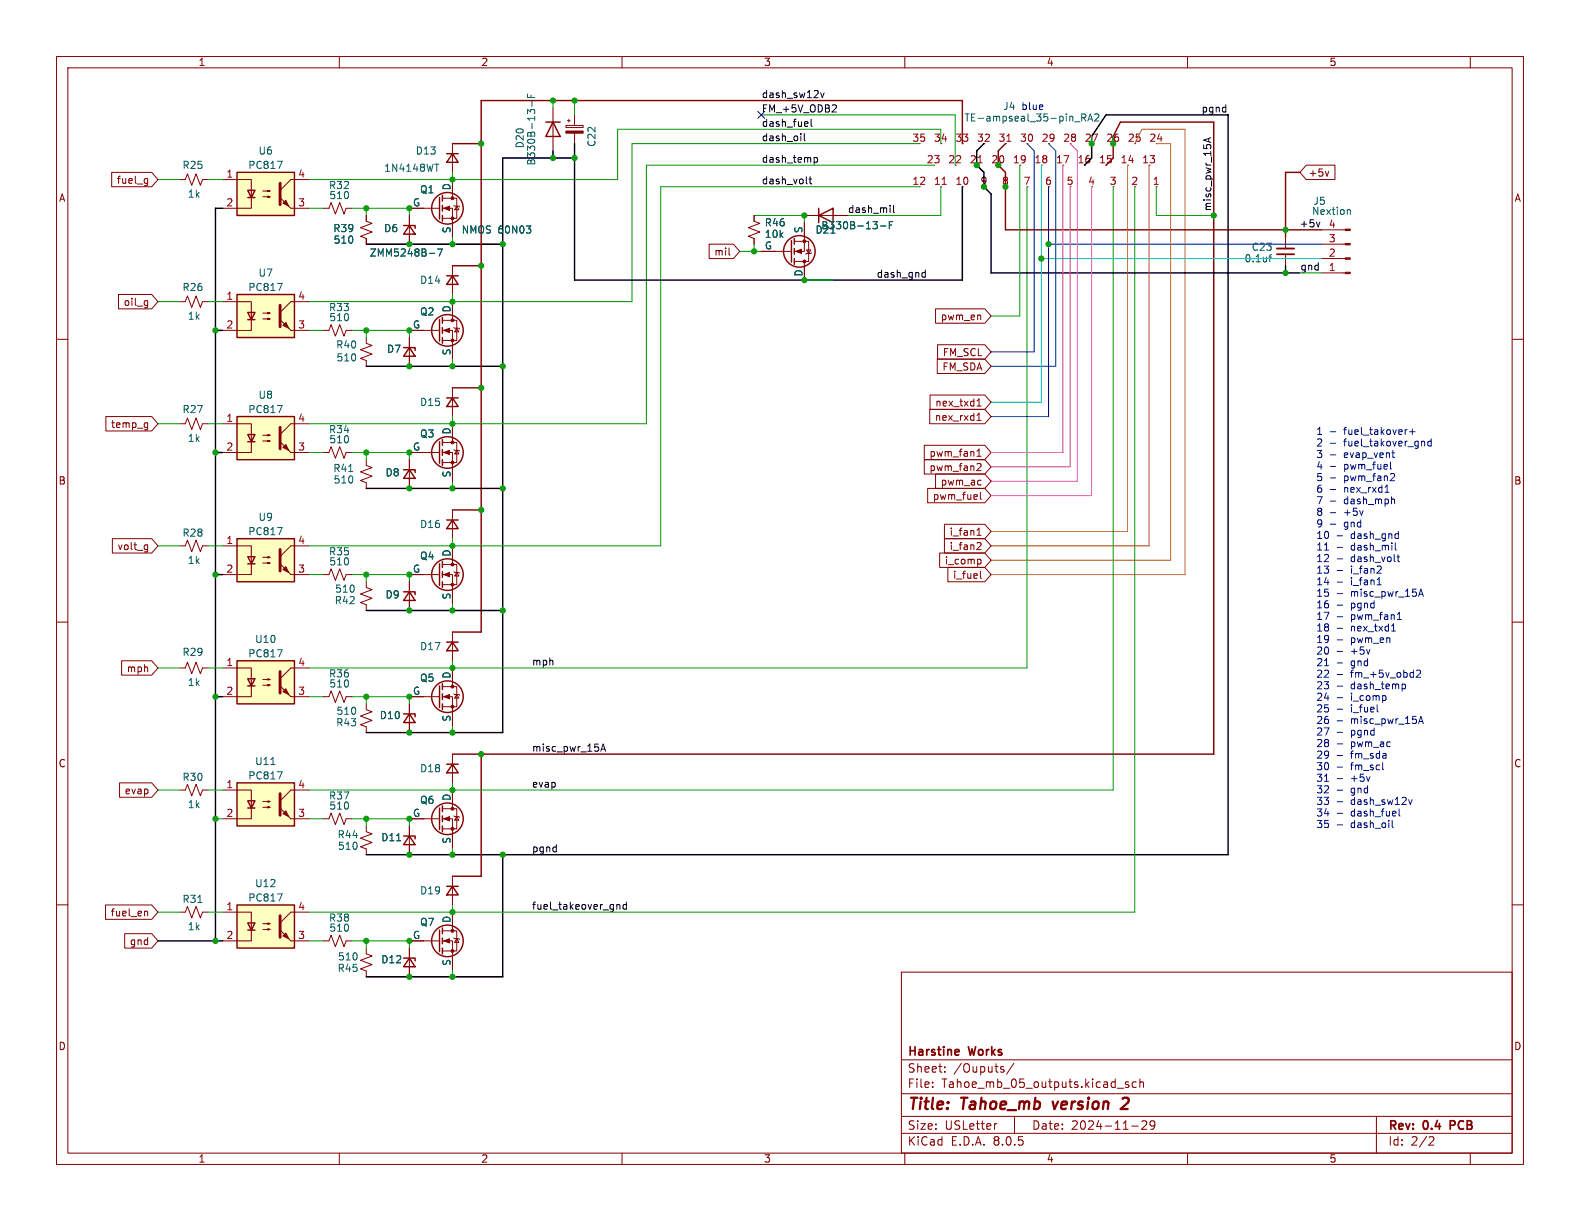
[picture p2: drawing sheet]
<svg xmlns="http://www.w3.org/2000/svg" width="279mm" height="216mm" viewBox="0 0 279 216" stroke-linecap="round" stroke-linejoin="round" font-family="sans-serif">
<defs><g id="words">
<g font-size="2.8" fill="#840000">
<text x="160.4" y="196.8">Title:</text>
<text x="170.1" y="196.8">Tahoe_mb</text>
<text x="187" y="196.8">version</text>
</g>
<g font-size="2.1" fill="#840000">
<text x="160.4" y="189.9">Sheet:</text>
<text x="160.4" y="187.1">Harstine</text>
<text x="168.6" y="189.9">/Ouputs/</text>
<text x="171.4" y="187.1">Works</text>
<text x="160.4" y="192.6">File:</text>
<text x="166.5" y="192.6">Tahoe_mb_05_outputs.kicad_sch</text>
<text x="160.4" y="202.8">KiCad</text>
<text x="160.4" y="200">Size:</text>
<text x="167.1" y="200">USLetter</text>
<text x="168.1" y="202.8">E.D.A.</text>
<text x="175.7" y="202.8">8.0.5</text>
<text x="182.4" y="200">Date:</text>
<text x="189.4" y="200">2024-11-29</text>
<text x="245.4" y="200.2">Rev:</text>
<text x="245.4" y="202.8">Id:</text>
<text x="249.5" y="202.8">2/2</text>
<text x="251.8" y="200.2">0.4</text>
<text x="257.1" y="200.2">PCB</text>
</g>
<g font-size="1.8" fill="#840000">
<text x="35" y="11.9">1</text>
<text x="85" y="11.9">2</text>
<text x="135" y="11.9">3</text>
<text x="185" y="11.9">4</text>
<text x="235" y="11.9">5</text>
<text x="10.3" y="35.9">A</text>
<text x="20.6" y="32.7">fuel_g</text>
<text x="231.3" y="31.4">+5v</text>
<text x="267.7" y="35.9">A</text>
<text x="126.2" y="45.4">mil</text>
<text x="21.8" y="54.3">oil_g</text>
<text x="166.3" y="56.8">pwm_en</text>
<text x="166.6" y="65.7">FM_SDA</text>
<text x="166.6" y="63.2">FM_SCL</text>
<text x="19.5" y="75.9">temp_g</text>
<text x="165.2" y="74.6">nex_rxd1</text>
<text x="165.3" y="72.1">nex_txd1</text>
<text x="164.3" y="81">pwm_fan1</text>
<text x="164.3" y="83.5">pwm_fan2</text>
<text x="10.3" y="85.9">B</text>
<text x="164.9" y="88.6">pwm_fuel</text>
<text x="166.3" y="86">pwm_ac</text>
<text x="267.7" y="85.9">B</text>
<text x="167.8" y="94.9">i_fan1</text>
<text x="20.7" y="97.5">volt_g</text>
<text x="167" y="100">i_comp</text>
<text x="167.8" y="97.5">i_fan2</text>
<text x="168.4" y="102.6">i_fuel</text>
<text x="22.3" y="119.1">mph</text>
<text x="10.3" y="135.9">C</text>
<text x="267.7" y="135.9">C</text>
<text x="22" y="140.7">evap</text>
<text x="19.5" y="162.2">fuel_en</text>
<text x="22.9" y="167.3">gnd</text>
<text x="10.3" y="185.9">D</text>
<text x="267.7" y="185.9">D</text>
<text x="35" y="205.8">1</text>
<text x="85" y="205.8">2</text>
<text x="135" y="205.8">3</text>
<text x="185" y="205.8">4</text>
<text x="235" y="205.8">5</text>
</g>
<g font-size="1.8" fill="#0f0f0f">
<text x="134.6" y="17.4">dash_sw12v</text>
<text x="134.6" y="22.5">dash_fuel</text>
<text x="134.6" y="20">FM_+5V_ODB2</text>
<text x="212.4" y="20">pgnd</text>
<text x="134.6" y="28.9">dash_temp</text>
<text x="134.6" y="25.1">dash_oil</text>
<text x="134.6" y="32.7">dash_volt</text>
<text x="149.9" y="37.8">dash_mil</text>
<text x="214.3" y="37.5" transform="rotate(-90 214.3 37.5)">misc_pwr_15A</text>
<text x="229.7" y="40.3">+5v</text>
<text x="229.9" y="47.9">gnd</text>
<text x="154.9" y="49.2">dash_gnd</text>
<text x="94" y="117.8">mph</text>
<text x="94" y="133">misc_pwr_15A</text>
<text x="94" y="139.4">evap</text>
<text x="94" y="150.8">pgnd</text>
<text x="94" y="160.9">fuel_takeover_gnd</text>
</g>
<g font-size="1.8" fill="#006464">
<text x="170.4" y="21.7">TE-ampseal_35-pin_RA2</text>
<text x="177.3" y="19.7">J4</text>
<text x="45.6" y="27.5">U6</text>
<text x="73.4" y="27.5">D13</text>
<text x="92.8" y="26.3" transform="rotate(-90 92.8 26.3)">D20</text>
<text x="94.8" y="29.4" transform="rotate(-90 94.8 29.4)">B330B-13-F</text>
<text x="105.5" y="26.1" transform="rotate(-90 105.5 26.1)">C22</text>
<text x="32.2" y="30.1">R25</text>
<text x="33.1" y="35.2">1k</text>
<text x="43.8" y="30.1">PC817</text>
<text x="58.1" y="33.6">R32</text>
<text x="58.1" y="35.4">510</text>
<text x="67.8" y="30.6">1N4148WT</text>
<text x="74.2" y="34.4">Q1</text>
<text x="79.8" y="33.8" transform="rotate(-90 79.8 33.8)">D</text>
<text x="58.8" y="41.2">R39</text>
<text x="67.8" y="41.2">D6</text>
<text x="72.9" y="36.6">G</text>
<text x="79.8" y="41.3" transform="rotate(-90 79.8 41.3)">S</text>
<text x="81.5" y="41.5">NMOS 60N03</text>
<text x="135.1" y="40.2">R46</text>
<text x="142" y="41.3" transform="rotate(-90 142 41.3)">S</text>
<text x="144.1" y="41.5">D21</text>
<text x="145.1" y="40.7">B330B-13-F</text>
<text x="231.9" y="38.2">Nextion</text>
<text x="232.2" y="36.4">J5</text>
<text x="58.9" y="43.3">510</text>
<text x="65.3" y="45.6">ZMM5248B-7</text>
<text x="135.1" y="42.3">10k</text>
<text x="135.2" y="44.2">G</text>
<text x="220" y="46.6">0.1uf</text>
<text x="221.2" y="44.6">C23</text>
<text x="32.2" y="51.7">R26</text>
<text x="43.8" y="51.7">PC817</text>
<text x="45.6" y="49.1">U7</text>
<text x="74.2" y="50.4">D14</text>
<text x="142" y="49" transform="rotate(-90 142 49)">D</text>
<text x="33.1" y="56.7">1k</text>
<text x="58.1" y="55.2">R33</text>
<text x="58.1" y="57">510</text>
<text x="72.9" y="58.2">G</text>
<text x="74.2" y="56">Q2</text>
<text x="79.8" y="55.3" transform="rotate(-90 79.8 55.3)">D</text>
<text x="59.3" y="61.8">R40</text>
<text x="59.4" y="64.1">510</text>
<text x="68.3" y="62.6">D7</text>
<text x="79.8" y="62.9" transform="rotate(-90 79.8 62.9)">S</text>
<text x="45.6" y="70.7">U8</text>
<text x="74.2" y="72">D15</text>
<text x="32.2" y="73.3">R27</text>
<text x="43.8" y="73.3">PC817</text>
<text x="58.1" y="76.8">R34</text>
<text x="74.2" y="77.6">Q3</text>
<text x="79.8" y="76.9" transform="rotate(-90 79.8 76.9)">D</text>
<text x="33.1" y="78.3">1k</text>
<text x="58.1" y="78.6">510</text>
<text x="58.8" y="83.7">R41</text>
<text x="72.9" y="79.8">G</text>
<text x="58.9" y="85.7">510</text>
<text x="68.1" y="84.4">D8</text>
<text x="79.8" y="84.5" transform="rotate(-90 79.8 84.5)">S</text>
<text x="32.2" y="95.1">R28</text>
<text x="43.8" y="94.8">PC817</text>
<text x="45.6" y="92.3">U9</text>
<text x="74.2" y="93.6">D16</text>
<text x="33.1" y="99.9">1k</text>
<text x="58.1" y="98.4">R35</text>
<text x="58.1" y="100.2">510</text>
<text x="72.9" y="101.3">G</text>
<text x="74.2" y="99.2">Q4</text>
<text x="79.8" y="98.5" transform="rotate(-90 79.8 98.5)">D</text>
<text x="59.1" y="107">R42</text>
<text x="59.2" y="105">510</text>
<text x="68.1" y="106">D9</text>
<text x="79.8" y="106.1" transform="rotate(-90 79.8 106.1)">S</text>
<text x="45" y="113.9">U10</text>
<text x="32.2" y="116.2">R29</text>
<text x="43.8" y="116.4">PC817</text>
<text x="58.1" y="120">R36</text>
<text x="74.2" y="115.2">D17</text>
<text x="33.1" y="121.5">1k</text>
<text x="58.1" y="121.8">510</text>
<text x="72.9" y="122.9">G</text>
<text x="74.2" y="120.8">Q5</text>
<text x="79.8" y="120.1" transform="rotate(-90 79.8 120.1)">D</text>
<text x="59.3" y="128.6">R43</text>
<text x="59.4" y="126.6">510</text>
<text x="67.1" y="127.4">D10</text>
<text x="79.8" y="127.7" transform="rotate(-90 79.8 127.7)">S</text>
<text x="45" y="135.5">U11</text>
<text x="74.2" y="136.8">D18</text>
<text x="32.2" y="138.3">R30</text>
<text x="33.1" y="143.1">1k</text>
<text x="43.8" y="138">PC817</text>
<text x="58.1" y="141.6">R37</text>
<text x="58.1" y="143.4">510</text>
<text x="74.2" y="142.3">Q6</text>
<text x="79.8" y="141.7" transform="rotate(-90 79.8 141.7)">D</text>
<text x="59.6" y="148.4">R44</text>
<text x="67.3" y="148.9">D11</text>
<text x="72.9" y="144.5">G</text>
<text x="79.8" y="149.3" transform="rotate(-90 79.8 149.3)">S</text>
<text x="59.7" y="150.5">510</text>
<text x="32.2" y="159.9">R31</text>
<text x="43.8" y="159.6">PC817</text>
<text x="45" y="157.1">U12</text>
<text x="74.2" y="158.3">D19</text>
<text x="33.1" y="164.7">1k</text>
<text x="58.1" y="163.2">R38</text>
<text x="58.1" y="164.9">510</text>
<text x="72.9" y="166.1">G</text>
<text x="74.2" y="163.9">Q7</text>
<text x="79.8" y="163.3" transform="rotate(-90 79.8 163.3)">D</text>
<text x="59.6" y="172.1">R45</text>
<text x="59.7" y="170">510</text>
<text x="67.3" y="170.5">D12</text>
<text x="79.8" y="170.9" transform="rotate(-90 79.8 170.9)">S</text>
</g>
<g font-size="1.8" fill="#0000c2">
<text x="180.5" y="19.7">blue</text>
<text x="232.7" y="77.1">1</text>
<text x="237.8" y="77.1">fuel_takover+</text>
<text x="232.7" y="79.2">2</text>
<text x="232.7" y="81.2">3</text>
<text x="232.7" y="83.2">4</text>
<text x="237.8" y="79.2">fuel_takover_gnd</text>
<text x="237.8" y="81.2">evap_vent</text>
<text x="237.8" y="83.2">pwm_fuel</text>
<text x="232.7" y="85.3">5</text>
<text x="232.7" y="87.3">6</text>
<text x="232.7" y="89.4">7</text>
<text x="237.8" y="85.3">pwm_fan2</text>
<text x="237.8" y="87.3">nex_rxd1</text>
<text x="237.8" y="89.4">dash_mph</text>
<text x="232.7" y="91.4">8</text>
<text x="232.7" y="93.5">9</text>
<text x="232.7" y="95.5">10</text>
<text x="237.8" y="91.4">+5v</text>
<text x="237.8" y="93.5">gnd</text>
<text x="239" y="95.5">dash_gnd</text>
<text x="232.7" y="97.6">11</text>
<text x="232.7" y="99.6">12</text>
<text x="232.7" y="101.6">13</text>
<text x="239" y="97.6">dash_mil</text>
<text x="239" y="99.6">dash_volt</text>
<text x="239" y="101.6">i_fan2</text>
<text x="232.7" y="103.7">14</text>
<text x="232.7" y="105.7">15</text>
<text x="232.7" y="107.8">16</text>
<text x="239" y="103.7">i_fan1</text>
<text x="239" y="105.7">misc_pwr_15A</text>
<text x="239" y="107.8">pgnd</text>
<text x="232.7" y="109.8">17</text>
<text x="232.7" y="111.9">18</text>
<text x="232.7" y="113.9">19</text>
<text x="239" y="109.8">pwm_fan1</text>
<text x="239" y="111.9">nex_txd1</text>
<text x="239" y="113.9">pwm_en</text>
<text x="232.7" y="116">20</text>
<text x="232.7" y="118">21</text>
<text x="239" y="116">+5v</text>
<text x="239" y="118">gnd</text>
<text x="232.7" y="120">22</text>
<text x="232.7" y="122.1">23</text>
<text x="232.7" y="124.1">24</text>
<text x="239" y="120">fm_+5v_obd2</text>
<text x="239" y="122.1">dash_temp</text>
<text x="239" y="124.1">i_comp</text>
<text x="232.7" y="126.2">25</text>
<text x="232.7" y="128.2">26</text>
<text x="232.7" y="130.3">27</text>
<text x="239" y="126.2">i_fuel</text>
<text x="239" y="128.2">misc_pwr_15A</text>
<text x="239" y="130.3">pgnd</text>
<text x="232.7" y="132.3">28</text>
<text x="232.7" y="134.4">29</text>
<text x="232.7" y="136.4">30</text>
<text x="239" y="132.3">pwm_ac</text>
<text x="239" y="134.4">fm_sda</text>
<text x="239" y="136.4">fm_scl</text>
<text x="232.7" y="138.4">31</text>
<text x="232.7" y="140.5">32</text>
<text x="232.7" y="142.5">33</text>
<text x="239" y="138.4">+5v</text>
<text x="239" y="140.5">gnd</text>
<text x="239" y="142.5">dash_sw12v</text>
<text x="232.7" y="144.6">34</text>
<text x="232.7" y="146.6">35</text>
<text x="239" y="144.6">dash_fuel</text>
<text x="239" y="146.6">dash_oil</text>
</g>
<g font-size="1.8" fill="#a90000">
<text x="161.2" y="25.1">35</text>
<text x="163.8" y="29">23</text>
<text x="165.1" y="25.1">34</text>
<text x="167.6" y="29">22</text>
<text x="168.9" y="25.1">33</text>
<text x="171.4" y="29">21</text>
<text x="172.7" y="25.1">32</text>
<text x="175.2" y="29">20</text>
<text x="176.5" y="25.1">31</text>
<text x="179" y="29">19</text>
<text x="180.3" y="25.1">30</text>
<text x="182.8" y="29">18</text>
<text x="184.1" y="25.1">29</text>
<text x="186.6" y="29">17</text>
<text x="187.9" y="25.1">28</text>
<text x="190.5" y="29">16</text>
<text x="194.3" y="29">15</text>
<text x="198.1" y="29">14</text>
<text x="199.3" y="25.1">25</text>
<text x="201.9" y="29">13</text>
<text x="203.2" y="25.1">24</text>
<text x="39.9" y="31.5">1</text>
<text x="52.6" y="31.5">4</text>
<text x="161.2" y="32.8">12</text>
<text x="165.1" y="32.8">11</text>
<text x="168.9" y="32.8">10</text>
<text x="173.3" y="32.8">9</text>
<text x="177.1" y="32.8">8</text>
<text x="180.9" y="32.8">7</text>
<text x="184.7" y="32.8">6</text>
<text x="188.5" y="32.8">5</text>
<text x="192.3" y="32.8">4</text>
<text x="196.1" y="32.8">3</text>
<text x="200" y="32.8">2</text>
<text x="203.8" y="32.8">1</text>
<text x="39.9" y="36.6">2</text>
<text x="52.6" y="36.6">3</text>
<text x="234.9" y="40.4">4</text>
<text x="234.9" y="45.5">2</text>
<text x="234.9" y="42.9">3</text>
<text x="39.9" y="53.1">1</text>
<text x="52.6" y="53.1">4</text>
<text x="234.9" y="48">1</text>
<text x="39.9" y="58.2">2</text>
<text x="52.6" y="58.2">3</text>
<text x="39.9" y="74.7">1</text>
<text x="52.6" y="74.7">4</text>
<text x="39.9" y="79.8">2</text>
<text x="52.6" y="79.8">3</text>
<text x="39.9" y="96.3">1</text>
<text x="39.9" y="101.3">2</text>
<text x="52.6" y="101.3">3</text>
<text x="52.6" y="96.3">4</text>
<text x="39.9" y="117.9">1</text>
<text x="52.6" y="117.9">4</text>
<text x="39.9" y="122.9">2</text>
<text x="52.6" y="122.9">3</text>
<text x="39.9" y="139.4">1</text>
<text x="52.6" y="139.4">4</text>
<text x="39.9" y="144.5">2</text>
<text x="52.6" y="144.5">3</text>
<text x="39.9" y="161">1</text>
<text x="52.6" y="161">4</text>
<text x="39.9" y="166.1">2</text>
<text x="52.6" y="166.1">3</text>
</g>
<g font-size="1.8" fill="#009600">
<text x="191.7" y="25.1">27</text>
<text x="195.5" y="25.1">26</text>
</g>
</g></defs>
<g fill="none" stroke="#840000" stroke-width=".18">
<path d="M10 10h259.4v195.9h-259.4zM12 12h255.4v191.9h-255.4zM60 10v2M97.8 19.1v7.6M110 10v2M160 10v2M210 10v2M260 10v2M31.7 31.8h1.1l.3-1.1 .8 2.1 .8-2.1 .7 2.1 .4-1h1M72.4 38.1v5.1M80 25.4v5.1M133.3 38.1v1l1.1 .4-2.1 .8 2.1 .7-2.1 .8 1 .4v1"/>
<path d="M142.2 39.4v5.1h-1.7M142.2 38.1h7.7M10 60h2M64.8 59.7v1l1 .4-2 .7 2 .8-2 .8 1 .4v1M134.6 44.5h5.4M140.5 42.7h2.5v3.5h-2.5M142.2 46.2v3.3M142.6 44.2h.8l-.4 .6zM143.5 44.7l-.1 .1h-.8l-.1 .2M267.4 60h2M10 110h2M31.7 118.1h1.1l.3-1 .8 2 .8-2 .7 2 .4-1h1"/>
<path d="M267.4 110h2M31.7 139.7h1.1l.3-1 .8 2 .8-2 .7 2 .4-1h1M10 160h2M267.4 160h2M31.7 161.3h1.1l.3-1 .8 2 .8-2 .7 2 .4-1h1M159.4 171.9h108v32h-108zM159.4 197.4h108M159.4 193.4h108M159.4 187.4h108M164.9 192.1v.2M164.9 191.4v.1M167.1 189.4v.2"/>
<path d="M167.1 188.7v.1M176.3 198.7l-.3 .1M177.1 189.1l.4 .1 .1 .2-.2 .2h-.3M177.1 188.6l.4 .1M179.3 188l-1.3 1.9M179.4 197.4v3M197.6 192.4h1.1M199.6 191.4l-.4-.1-.2 .2 .1 .2 .5 .2v.3h-.6M200.1 199.1h1.2M200.9 191.4l-.4-.1-.3 .3v.4l.2 .2h.5M201.6 191.4l.2-.1 .3 .1 .1 .9M201.6 190.8v1.5"/>
<path d="M201.9 198.3l.6-.1 .2 .1 .1 .3-.9 1.1h.9M204.2 198.8l-.3 .3h-.3l-.2-.3 .1-.5 .4-.1 .2 .1a.99 .99 0 0 1-.3 1.4h-.3M243.4 197.4v6.5M60 203.9v2M110 203.9v2M159.4 200.4h108M160 203.9v2M210 203.9v2M252.9 201l.5 .1 .2 .3-1 1.1h1M260 203.9v2"/>
</g>
<path d="M169.4 185.6l.2 .3-.7 .2M169.5 186.5l-.1 .1M256.5 199h.5M257 198.2h-.5v1.5" fill="none" stroke="#840000" stroke-width=".3"/>
<path d="M186.2 194.8l.3 1.3M198.5 194.3l.3-.2h.5a.45 .45 0 0 1 .3 .6l-.1 .3-1.3 1.1h1.2" fill="none" stroke="#840000" stroke-width=".4"/>
<g fill="none" stroke="#840000" stroke-width=".25">
<path d="M71.4 39.9h2v.5M72.4 39.9l1 1.5h-2zM79 27.2h2M80 27.2l1 1.5h-2zM96.5 21.6h2.6M97.8 21.6l1.3 2.5h-2.6zM144.8 38.1l2.5-1.3v2.6zM144.8 36.8v2.6M140 42.5v3.9M140.5 42.2v1M140.5 43.9v1.1M140.5 45.7v1"/>
<circle cx="141.4" cy="44.4" r="2.79"/>
</g>
<g fill="none" stroke="#006464" stroke-width=".18">
<path d="M93.3 16.6v.6h1.3M93.9 16.8v.4M94.1 17.8v1M76.9 29h.7M155.7 40h1M157.3 39.8h.4M157.9 39.2h-.6v1.3M190 21.5h1M191.3 20.8l.6-.1 .1-.1v-.3l-.7-.2v1.3M191.6 20.8l.4 .6M192.4 21.4l.4-1.3 .4 1.3M192.5 21h.6"/>
<path d="M193.6 20.3l.5-.2 .2 .4-.8 .9h.8M75.9 44.8h1M77.4 44h.8l-.5 1.3M35 159.6h.7"/>
</g>
<path d="M166.6 32.6h.7M173 28.8h.7M178 25h.8" fill="none" stroke="#a90000" stroke-width=".18"/>
<g fill="#840000" stroke="#840000" stroke-width=".18">
<path d="M140.7 44.5l1-.4v.7z"/>
<circle cx="142.2" cy="42.7" r=".25"/>
<circle cx="142.2" cy="46.2" r=".25"/>
</g>
<path d="M41.9 160h10.2v7.6h-10.2z" fill="#ffffc2"/>
<path d="M41.9 160h10.2v7.6h-10.2zM43.8 163.2h1.3l-.7 1.3zM43.8 164.5h1.3" fill="none" stroke="#840000" stroke-width=".25"/>
<path d="M39.4 161.3h5v5.1h-5M46.5 164.3h1.3l-.4 .2v-.3l.4 .1M46.5 163.3h1.3l-.4 .1v-.2l.4 .1M51.4 166.4h3.2M54.6 161.3h-3.2l-1.9 1.9" fill="none" stroke="#840000" stroke-width=".18"/>
<g fill="#840000" stroke="#840000" stroke-width=".18">
<path d="M49.5 164.5l1.9 1.9z"/>
<path d="M50 165.5l.5-.5 .6 1z"/>
</g>
<path d="M49.5 161.9v3.8" fill="none" stroke="#840000" stroke-width=".51"/>
<path d="M49 158.1h.9l-.6 1.2" fill="none" stroke="#006464" stroke-width=".18"/>
<path d="M41.9 30.5h10.2v7.6h-10.2z" fill="#ffffc2"/>
<path d="M41.9 30.5h10.2v7.6h-10.2zM43.8 33.7h1.3l-.7 1.2zM43.8 34.9h1.3" fill="none" stroke="#840000" stroke-width=".25"/>
<path d="M39.4 31.8h5v5h-5M46.5 34.8h1.3l-.4 .1v-.2l.4 .1M46.5 33.8h1.3l-.4 .1v-.2l.4 .1M51.4 36.8h3.2M54.6 31.8h-3.2l-1.9 1.9" fill="none" stroke="#840000" stroke-width=".18"/>
<g fill="#840000" stroke="#840000" stroke-width=".18">
<path d="M49.5 34.9l1.9 1.9z"/>
<path d="M50 35.9l.5-.5 .6 1z"/>
</g>
<path d="M49.5 32.4v3.8" fill="none" stroke="#840000" stroke-width=".51"/>
<path d="M49 28.5h.9l-.6 1.3" fill="none" stroke="#006464" stroke-width=".18"/>
<path d="M41.9 52.1h10.2v7.6h-10.2z" fill="#ffffc2"/>
<path d="M41.9 52.1h10.2v7.6h-10.2zM43.8 55.2h1.3l-.7 1.3zM43.8 56.5h1.3" fill="none" stroke="#840000" stroke-width=".25"/>
<path d="M39.4 53.3h5v5.1h-5M46.5 56.4h1.3l-.4 .1v-.2l.4 .1M46.5 55.4h1.3l-.4 .1v-.3l.4 .2M51.4 58.4h3.2M54.6 53.3h-3.2l-1.9 1.9M227.3 41.9v2M227.3 45v2M233.7 40.6h4.2M233.7 43.2h4.2M233.7 45.7h4.2M233.7 48.3h4.2" fill="none" stroke="#840000" stroke-width=".18"/>
<g fill="#840000" stroke="#840000" stroke-width=".18">
<path d="M49.5 56.5l1.9 1.9z"/>
<path d="M50 57.5l.5-.5 .6 1z"/>
<path d="M237.9 40.5h.9v.3h-.9z"/>
<path d="M237.9 43.1h.9v.2h-.9z"/>
<path d="M237.9 45.6h.9v.2h-.9z"/>
<path d="M237.9 48.1h.9v.3h-.9z"/>
</g>
<path d="M49.5 54v3.8" fill="none" stroke="#840000" stroke-width=".51"/>
<path d="M238.3 37.1h.4l.1 .8M49 50.1h.9l-.6 1.3M224.4 45.5h.5M224.6 45.1v1.2" fill="none" stroke="#006464" stroke-width=".18"/>
<path d="M225.8 43.9h3.1" fill="none" stroke="#840000" stroke-width=".33"/>
<path d="M225.8 45h3.1" fill="none" stroke="#840000" stroke-width=".3"/>
<path d="M41.9 138.4h10.2v7.7h-10.2z" fill="#ffffc2"/>
<path d="M41.9 138.4h10.2v7.7h-10.2zM43.8 141.6h1.3l-.7 1.3zM43.8 142.9h1.3" fill="none" stroke="#840000" stroke-width=".25"/>
<path d="M100.1 22.2h3v.4h-3zM100.3 21.3h.5M100.6 21.1v.5M101.6 20.3v1.9M101.6 23.5v1.9M31.7 53.3h1.1l.3-1 .8 2.1 .8-2.1 .7 2.1 .4-1.1h1M31.7 74.9h1.1l.3-1 .8 2 .8-2 .7 2 .4-1h1M39.4 139.7h5v5.1h-5M54.6 139.7h-3.2l-1.9 1.9M46.5 142.7h1.3l-.4 .2v-.3l.4 .1M46.5 141.7h1.3l-.4 .2v-.3l.4 .1M51.4 144.8h3.2" fill="none" stroke="#840000" stroke-width=".18"/>
<g fill="#840000" stroke="#840000" stroke-width=".18">
<path d="M49.5 142.9l1.9 1.9z"/>
<path d="M50 143.9l.5-.5 .6 1z"/>
<path d="M100.1 23.2h3v.3h-3z"/>
</g>
<path d="M49.5 140.3v3.8" fill="none" stroke="#840000" stroke-width=".51"/>
<path d="M47.9 135.2h.7M49 136.5h.9l-.6 1.2" fill="none" stroke="#006464" stroke-width=".18"/>
<path d="M41.9 73.7h10.2v7.6h-10.2z" fill="#ffffc2"/>
<g fill="none" stroke="#840000" stroke-width=".25">
<path d="M77.7 34.9v3.8M78.2 34.5v1.1M78.2 36.3v1M78.2 38.1v1M77.7 56.5v3.8M78.2 56.1v1.1M78.2 57.9v1M78.2 59.7v1M79 48.8h2M80 48.8l1 1.5h-2zM41.9 73.7h10.2v7.6h-10.2zM43.8 76.8h1.3l-.7 1.3z"/>
<path d="M43.8 78.1h1.3M71.4 61.5h2v.5M72.4 61.5l1 1.5h-2zM79 91.9h2M80 91.9l1 1.6h-2zM79 113.5h2M80 113.5l1 1.6h-2zM71.4 126.2h2v.5M72.4 126.2l1 1.6h-2zM77.7 121.3v3.8M78.2 120.9v1M78.2 122.7v1"/>
<path d="M78.2 124.5v1M79 135.1h2M80 135.1l1 1.6h-2zM71.4 147.8h2v.5M72.4 147.8l1 1.6h-2zM77.7 142.9v3.8M78.2 142.5v1M78.2 144.3v1M78.2 146.1v1M79 156.7h2M80 156.7l1 1.5h-2zM71.4 169.4h2v.5"/>
<path d="M72.4 169.4l1 1.5h-2zM77.7 164.5v3.8M78.2 164.1v1M78.2 165.9v1M78.2 167.6v1.1"/>
<circle cx="79.1" cy="36.8" r="2.79"/>
<circle cx="79.1" cy="58.4" r="2.79"/>
<circle cx="79.1" cy="123.2" r="2.79"/>
<circle cx="79.1" cy="144.8" r="2.79"/>
<circle cx="79.1" cy="166.4" r="2.79"/>
</g>
<g fill="none" stroke="#840000" stroke-width=".18">
<path d="M57.1 36.8h1.1l.3-1 .8 2 .8-2 .7 2 .4-1h1M64.8 38.1v1l1 .4-2 .8 2 .7-2 .8 1 .4v1M72.4 36.8h5.3M78.2 36.8h1.8v5.1M78.2 35.1h2.6v3.5h-2.6M80 31.8v3.3M80.3 36.3l.1 .1h.8l.1 .2M80.8 36.4l.4 .7h-.8zM57.1 58.4h1.1l.3-1 .8 2 .8-2 .7 2 .4-1h1M72.4 59.7v5.1M72.4 58.4h5.3M78.2 58.4h1.8v5.1"/>
<path d="M78.2 56.6h2.6v3.6h-2.6M80 47v5.1M80 53.3v3.3M80.3 57.9l.1 .1h.8l.1 .2M80.8 58l.4 .7h-.8zM39.4 74.9h5v5.1h-5M46.5 78h1.3l-.4 .1v-.2l.4 .1M46.5 77h1.3l-.4 .1v-.3l.4 .2M54.6 74.9h-3.2l-1.9 1.9M51.4 80h3.2M80 90.2v5.1M80 111.8v5"/>
<path d="M80 118.1v3.3M57.1 123.2h1.1l.3-1 .8 2 .8-2 .7 2 .4-1h1M64.8 124.5v1l1 .4-2 .7 2 .8-2 .7 1 .4v1M72.4 124.5v5M72.4 123.2h5.3M78.2 123.2h1.8v5.1M78.2 121.4h2.6v3.6h-2.6M80 133.4v5M80 139.7v3.3M80.3 122.7l.1 .1h.8l.1 .1M80.8 122.8l.4 .6h-.8zM57.1 144.8h1.1l.3-1 .8 2 .8-2 .7 2 .4-1h1"/>
<path d="M64.8 146.1v1l1 .3-2 .8 2 .8-2 .7 1 .4v1M72.4 146.1v5M72.4 144.8h5.3M78.2 144.8h1.8v5.1M78.2 143h2.6v3.6h-2.6M80 154.9v5.1M80.3 144.3l.1 .1h.8l.1 .1M80.8 144.4l.4 .6h-.8zM57.1 166.4h1.1l.3-1 .8 2 .8-2 .7 2 .4-1h1M64.8 167.6v1.1l1 .3-2 .8 2 .8-2 .7 1 .4v1M72.4 167.6v5.1M72.4 166.4h5.3"/>
<path d="M78.2 166.4h1.8v5.1M78.2 164.6h2.6v3.5h-2.6M80 161.3v3.3M80.3 165.9l.1 .1h.8l.1 .1M80.8 166l.4 .6h-.8z"/>
</g>
<g fill="#840000" stroke="#840000" stroke-width=".18">
<path d="M49.5 78.1l1.9 1.9z"/>
<path d="M50 79.1l.5-.5 .6 1z"/>
<path d="M78.5 58.4l1-.4v.8z"/>
<path d="M78.5 36.8l1-.4v.8z"/>
<path d="M78.5 166.4l1-.4v.8z"/>
<path d="M78.5 144.8l1-.4v.8z"/>
<path d="M78.5 123.2l1-.4v.8z"/>
<circle cx="80" cy="60.2" r=".25"/>
<circle cx="80" cy="56.6" r=".25"/>
<circle cx="80" cy="38.6" r=".25"/>
<circle cx="80" cy="35.1" r=".25"/>
<circle cx="80" cy="168.1" r=".25"/>
<circle cx="80" cy="164.6" r=".25"/>
<circle cx="80" cy="146.6" r=".25"/>
<circle cx="80" cy="143" r=".25"/>
<circle cx="80" cy="125" r=".25"/>
<circle cx="80" cy="121.4" r=".25"/>
</g>
<path d="M49.5 75.6v3.8" fill="none" stroke="#840000" stroke-width=".51"/>
<path d="M93.1 39.9h.8l-.5 .5M93.8 40.6v.5M49 71.7h.9l-.6 1.3M70.1 148.7h.8" fill="none" stroke="#006464" stroke-width=".18"/>
<path d="M41.9 95.3h10.2v7.6h-10.2z" fill="#ffffc2"/>
<g fill="none" stroke="#840000" stroke-width=".25">
<path d="M77.7 78.1v3.8M78.2 77.7v1M78.2 79.5v1M41.9 95.3h10.2v7.6h-10.2zM43.8 98.4h1.3l-.7 1.3zM43.8 99.7h1.3M71.4 83.1h2v.5M72.4 83.1l1 1.5h-2zM78.2 81.3v1"/>
<circle cx="79.1" cy="80" r="2.79"/>
</g>
<g fill="none" stroke="#840000" stroke-width=".18">
<path d="M78.2 78.2h2.6v3.6h-2.6M80 74.9v3.3M80.3 79.5l.1 .1h.8l.1 .2M80.8 79.6l.4 .7h-.8zM31.7 96.5h1.1l.3-1 .8 2 .8-2 .7 2 .4-1h1M39.4 96.5h5v5.1h-5M46.5 99.6h1.3l-.4 .1v-.3l.4 .2M46.5 98.6h1.3l-.4 .1v-.3l.4 .2M54.6 96.5h-3.2l-1.9 1.9M72.4 80h5.3M72.4 81.3v5.1M78.2 80h1.8v5.1"/>
<path d="M51.4 101.6h3.2"/>
</g>
<g fill="#840000" stroke="#840000" stroke-width=".18">
<path d="M49.5 99.7l1.9 1.9z"/>
<path d="M50 100.7l.5-.5 .6 1z"/>
<path d="M78.5 80l1-.4v.8z"/>
<circle cx="80" cy="81.8" r=".25"/>
<circle cx="80" cy="78.2" r=".25"/>
</g>
<path d="M49.5 97.2v3.8" fill="none" stroke="#840000" stroke-width=".51"/>
<path d="M49 93.3h.9l-.6 1.3" fill="none" stroke="#006464" stroke-width=".18"/>
<path d="M41.9 116.8h10.2v7.7h-10.2z" fill="#ffffc2"/>
<g fill="none" stroke="#840000" stroke-width=".25">
<path d="M80 25.4h5.1M170.2 25.4v-7.6h-85.1v94h-5.1M177.8 25.4l-1.3 1.3v2.5l1.3 1.3v10.1h55.9M196.8 24.1l1.3-2.5h16.5v111.8h-134.6M196.8 25.4v2.5l-1.2 1.3M229.9 30.5h-2.6v11.4M80 47h5.1M79 70.4h2M80 70.4l1 1.5h-2zM80 68.6h5.1M77.7 99.7v3.8M78.2 99.3v1"/>
<path d="M80 90.2h5.1M41.9 116.8h10.2v7.7h-10.2zM71.4 104.6h2v.6M72.4 104.6l1 1.6h-2zM78.2 101.1v1M78.2 102.9v1M43.8 120h1.3l-.7 1.3zM43.8 121.3h1.3M85.1 133.4v21.5h-5.1"/>
<circle cx="79.1" cy="101.6" r="2.79"/>
</g>
<g fill="none" stroke="#840000" stroke-width=".18">
<path d="M19.7 30.5h7.1l1.1 1.3-1.1 1.2h-7.1zM25.7 31.6h.4M26.1 31.6v1l-.2 .2M26.1 32.4h-.4M64.8 38.1v1M72.4 38.1v1.8M72.4 36.8h2.5M80 31.8v2.5M80 39.4v2.5M133.3 38.1v1M142.2 39.4v2.5M142.2 38.1h2.6"/>
<path d="M147.3 38.1h2.6M231 29.2h5.1v2.6h-5.1l-1.1-1.3zM235 30.3l-.3 .9M21 52.1h5.8l1.1 1.2-1.1 1.3h-5.8zM26 53.2h.1M26.1 53.2v1l-.1 .2M26.1 53.9l-.1 .1M64.8 42.2v1M72.4 41.4v1.8M72.4 59.7v1.8M72.4 58.4h2.5M80 53.3v2.6"/>
<path d="M125.4 43.2h4.3l1.1 1.3-1.1 1.2h-4.3zM128.9 44.9l.2 .2M133.3 42.2v1M134.6 44.5h2.6M142.2 47v2.5M165.4 54.6h8.7l1.2 1.3-1.2 1.3h-8.7zM18.7 73.7h8.1l1.1 1.2-1.1 1.3h-8.1zM25.7 74.8h.4M26.1 74.8v1l-.2 .2M26.1 75.5l-.4 .1M72.4 63v1.8M80 61v2.5"/>
<path d="M80 68.6v5.1M80 74.9v2.6M163.4 78.7h10.7l1.2 1.3-1.2 1.3h-10.7zM164.4 72.4h9.7l1.2 1.3-1.2 1.2h-9.7zM164.5 69.8h9.6l1.2 1.3-1.2 1.3h-9.6zM165.7 63.5h8.4l1.2 1.3-1.2 1.2h-8.4zM165.8 61h8.3l1.2 1.2-1.2 1.3h-8.3zM172.8 70.9l.3-.4v1.3M172.8 73.4l.3-.3v1.2M172.8 79.8l.3-.4v1.3M172.8 71.8h.7M172.8 74.3h.7"/>
<path d="M19.9 95.2h6.9l1.1 1.3-1.1 1.3h-6.9zM25.7 96.3l.4 .1M26.1 96.3v1.1l-.2 .2M26.1 97.1l-.4 .1M57.1 80h1.1l.3-1 .8 2 .8-2 .7 2 .4-1h1M64.8 81.3v1l1 .4-2 .7 2 .8-2 .8 1 .3v1.1M72.4 80h2.5M72.4 81.3v1.8M72.4 84.6v1.8M78.2 99.8h2.6v3.6h-2.6M80 82.6v2.5M80 96.5v3.3"/>
<path d="M163.4 81.3h10.7l1.2 1.3-1.2 1.2h-10.7zM164 86.4h10.1l1.2 1.2-1.2 1.3h-10.1zM165.4 83.8h8.7l1.2 1.3-1.2 1.3h-8.7zM166.2 97.8h7.9l1.2 1.3-1.2 1.2h-7.9zM167 92.7h7.1l1.2 1.3-1.2 1.3h-7.1zM167 95.2h7.1l1.2 1.3-1.2 1.3h-7.1zM172.8 94.7h.7M172.8 80.7h.7M172.9 93.7l.2-.3v1.3M172.9 95.9l.5 .1 .1 .3-.8 .9h.8M172.9 82h.5l.1 .3-.8 .9h.8M173 98.9h.2l.3 .2-.1 .5-.4 .1"/>
<path d="M173.4 84.9l.1 .1M173.4 87v1.1l.1 .2M173.5 85.7l-.1 .1M21.5 116.8h5.3l1.1 1.3-1.1 1.3h-5.3zM39.4 118.1h5v5.1h-5M54.6 118.1h-3.2l-1.9 1.9M57.1 101.6h1.1l.3-1 .8 2 .8-2 .7 2 .4-1h1M64.8 102.9v1l1 .4-2 .7 2 .8-2 .8 1 .3v1.1M72.4 102.9v5.1M72.4 101.6h5.3M78.2 101.6h1.8v5.1M80 118.1v2.6"/>
<path d="M80.3 101.1l.1 .1h.8l.1 .1M80.8 101.2l.4 .7h-.8zM167.6 100.3h6.5l1.2 1.3-1.2 1.3h-6.5zM173.4 101v1.1l.1 .2M21.1 138.4h5.7l1.1 1.3-1.1 1.3h-5.7zM46.5 121.2h1.3l-.4 .1v-.3l.4 .2M46.5 120.1h1.3l-.4 .2v-.3l.4 .1M51.4 123.2h3.2M72.4 123.2h2.5M72.4 124.5v1.7M72.4 127.8v1.7M80 125.7v2.6"/>
<path d="M80 139.7v2.5M72.4 146.1v1.7M72.4 149.4v1.7M72.4 144.8h2.5M80 147.3v2.6M18.7 160h8.1l1.1 1.3-1.1 1.3h-8.1zM22 165.1h4.8l1.1 1.3-1.1 1.2h-4.8zM25.7 161.1l.4 .2v.7M72.4 167.6v1.8M72.4 170.9v1.8M72.4 166.4h2.5M80 161.3v2.5"/>
<path d="M80 168.9v2.6"/>
</g>
<g fill="#840000" stroke="#840000" stroke-width=".18">
<path d="M49.5 121.3l1.9 1.9z"/>
<path d="M50 122.3l.5-.5 .6 1z"/>
<path d="M78.5 101.6l1-.4v.8z"/>
<circle cx="80" cy="103.4" r=".25"/>
<circle cx="80" cy="99.8" r=".25"/>
</g>
<path d="M49.5 118.7v3.9" fill="none" stroke="#840000" stroke-width=".51"/>
<path d="M93.1 39.9h.8l-.5 .5M155.7 40h1M157.3 39.8h.4M157.9 39.2h-.6v1.3M75.9 44.8h1M77.4 44h.8l-.5 1.3M93.8 40.6v.5M61.7 83.4h.7M49 114.9h.9l-.6 1.2M70.1 148.7h.8" fill="none" stroke="#006464" stroke-width=".18"/>
<g fill="none" stroke="#0f0f0f" stroke-width=".18">
<path d="M145.1 16.4l.3 .9 .3-.9M147.7 18.5l.2 .3-.1 .3-.7 .7h.8M142.2 23.6v1.1l.2 .2M142.7 21.5l.2 .3-.6 .1M142.8 22.3h-.1M143.1 31.7h.4M143.2 31.2v1.1l.3 .2M143.4 21.1v1.1l.2 .1M144 27.9v1.2M144 27.9h.3l.3 .2-.1 .5h-.5M157.4 36.3v.1M158 36.3v1.1l.2 .2"/>
<path d="M213.8 24.5v.6M214.1 24.4l-1.3 .4 1.3 .4M233.4 39.3l-.3 .8M163.1 49h.5M163.1 48.2h.5M163.6 47.7v1.3M106.2 132.8l.5-1.2 .4 1.2M106.4 132.5h.6M109.1 159.9v.9M110.8 160l-.4-.1-.2 .3 .1 .5h.5M110.8 159.5v1.3M109.1 160.1l.2-.2 .3 .1v.8"/>
</g>
<g fill="none" stroke="#0000c2" stroke-width=".18">
<path d="M184.3 18.6l.1 .2-.6 .2M235.2 76.3h1M235.2 78.4h1M249.3 76.3h.9M249.8 75.9v.9M251.8 78l.1 .2v.7M253.1 77.6v1.3M253.1 78.1l-.4-.1-.2 .3 .1 .5h.5M234.2 97.3h.7M235.2 80.4h1M235.2 82.5h1M235.2 84.5h1"/>
<path d="M235.2 86.6h1M235.2 88.6h1M235.2 90.7h1M235.2 92.7h1M236.5 94.7h.9M236.5 96.8h.9M236.5 98.8h.9M244.9 87h.7M245.9 81.7v1.1l.2 .2M246.4 83.7l.2 .3v.3l-.8 .7h.8M246.4 88.2l.2 .2v.7M246.5 80.9h.1"/>
<path d="M246.7 96v1.1l.2 .2M247 98.5h.5M247.2 98v1.1l.3 .2M234.2 117.7h.7M236.5 100.9h.9M236.5 102.9h.9M236.5 105h.9M236.5 107h.9M236.5 109.1h.9M236.5 111.1h.9M236.5 113.1h.9M236.5 115.2h.9"/>
<path d="M236.5 117.2h.9M236.5 119.3h.9M243.5 103.4h.8M246.1 111.6h.7M247.1 109.5h.7M247.3 108.4l.2-.1v1.2M250.5 118.6l.5-.1 .2 .4-.8 .9h.8M250.8 105.4l.5-1.2 .4 1.2M251 105.1h.6M234.2 138.2h.7M236.5 121.3h.9M236.5 123.4h.9"/>
<path d="M236.5 125.4h.9M236.5 127.5h.9M236.5 129.5h.9M236.5 131.5h.9M236.5 133.6h.9M236.5 135.6h.9M236.5 137.7h.9M236.5 139.7h.9M244.6 136.1h.1M248.1 121h.3l.1 .2v.5l-.4 .1M250.8 127.9l.5-1.2 .4 1.2M251 127.6h.6"/>
<path d="M236.5 141.8h.9M236.5 143.8h.9M236.5 145.9h.9M246.2 145.1v1.1l.2 .1M247.4 143v1.1l.2 .2M249.7 141.4l-.3 .9"/>
</g>
<g fill="none" stroke="#000" stroke-width=".25">
<path d="M39.4 36.8h-1.3v129.6M97.8 26.7v1.2M101.6 27.9h-12.7v101.6h-24.1M101.6 25.4v24.1h68.6v-16.5M174 25.4l-1.3 1.3v2.5l1.3 1.3v2.5l1.3 1.3v14h54.6M193 24.1l2.6-3.8h21.6v130.8h-152.4M193 25.4v2.5l-1.2 1.3M38.1 58.4h1.3M64.8 43.2h24.1M227.3 47v1.3M64.8 64.8h24.1M38.1 80h1.3"/>
<path d="M64.8 86.4h24.1M38.1 101.6h1.3M64.8 108h24.1M38.1 123.2h1.3M88.9 151.1v21.6h-24.1M27.9 166.4h11.5"/>
</g>
<g fill="none" stroke="#009600" stroke-width=".18">
<path d="M97.8 17.8v1.3M101.6 17.8v2.5M27.9 31.8h3.8M36.8 31.8h2.6M54.6 36.8h2.5M62.2 36.8h10.2v1.3M64.8 36.8v1.3M80 30.5v1.3M133.3 38.1h8.9v1.3M134.6 20.3h34.3v8.9M162.6 25.4h-50.8v27.9h-57.2M162.6 33h-45.8v63.5h-62.2"/>
<path d="M165.1 29.2h-50.8v45.7h-59.7M166.4 25.4v-2.5h-57.2v8.9h-54.6M166.4 33v5.1h-16.5M180.3 29.2v26.7h-5M181.6 33v85.1h-127M196.8 33v106.7h-142.2M200.7 33v128.3h-146.1M204.5 33v5.1h10.1M27.9 53.3h3.8M36.8 53.3h2.6M54.6 58.4h2.5M62.2 58.4h10.2v1.3"/>
<path d="M64.8 58.4v1.3M80 41.9v1.3M80 52.1v1.2M130.8 44.5h3.8M133.3 43.2v1.3M142.2 49.5h5.1M229.9 48.3h3.8M27.9 74.9h3.8M36.8 74.9h2.6M80 63.5v1.3M80 73.7v1.2M27.9 96.5h3.8"/>
<path d="M36.8 96.5h2.6M54.6 80h2.5M62.2 80h10.2v1.3M64.8 80v1.3M80 85.1v1.3M80 95.3v1.2M27.9 118.1h3.8M36.8 118.1h2.6M54.6 101.6h2.5M62.2 101.6h10.2v1.3M64.8 101.6v1.3M80 106.7v1.3"/>
<path d="M80 116.8v1.3M27.9 139.7h3.8M36.8 139.7h2.6M54.6 123.2h2.5M62.2 123.2h10.2v1.3M64.8 123.2v1.3M80 128.3v1.2M80 138.4v1.3M38.1 144.8h1.3M54.6 144.8h2.5M62.2 144.8h10.2v1.3M64.8 144.8v1.3"/>
<path d="M80 149.9v1.2M27.9 161.3h3.8M36.8 161.3h2.6M54.6 166.4h2.5M62.2 166.4h10.2v1.2M64.8 166.4v1.2M80 160v1.3M80 171.5v1.2"/>
</g>
<path d="M188 29.2v50.8h-12.7M189.2 25.4l1.3 1.3v58.4h-15.2M189.2 33v49.6h-13.9M193 33v54.6h-17.7" fill="none" stroke="#f0f" stroke-width=".18"/>
<path d="M181.6 25.4l1.3 1.3v35.5h-7.6M185.4 25.4l1.3 1.3v38.1h-11.4M185.4 33v40.7h-10.1M185.4 43.2h48.3" fill="none" stroke="#00f" stroke-width=".18"/>
<path d="M199.4 29.2v64.8h-24.1M200.7 25.4l1.2-2.5h7.6v78.7h-34.2M203.2 29.2v67.3h-27.9M204.5 25.4h2.5v73.7h-31.7" fill="none" stroke="#c60" stroke-width=".18"/>
<path d="M184.1 29.2v41.9h-8.8M184.1 45.7h49.6" fill="none" stroke="#00c2c2" stroke-width=".18"/>
<path d="M134 19.7l1.2 1.2M135.2 19.7l-1.2 1.2" fill="none" stroke="#000084" stroke-width=".18"/>
<g fill="#009600" stroke="#009600" stroke-width=".18">
<circle cx="97.8" cy="17.8" r=".46"/>
<circle cx="101.6" cy="17.8" r=".46"/>
<circle cx="97.8" cy="27.9" r=".46"/>
<circle cx="80" cy="31.8" r=".46"/>
<circle cx="85.1" cy="25.4" r=".46"/>
<circle cx="72.4" cy="36.8" r=".46"/>
<circle cx="80" cy="43.2" r=".46"/>
<circle cx="64.8" cy="36.8" r=".46"/>
<circle cx="88.9" cy="43.2" r=".46"/>
<circle cx="101.6" cy="27.9" r=".46"/>
<circle cx="72.4" cy="43.2" r=".46"/>
<circle cx="85.1" cy="47" r=".46"/>
<circle cx="85.1" cy="90.2" r=".46"/>
<circle cx="88.9" cy="86.4" r=".46"/>
<circle cx="85.1" cy="68.6" r=".46"/>
<circle cx="72.4" cy="86.4" r=".46"/>
<circle cx="88.9" cy="108" r=".46"/>
<circle cx="80" cy="96.5" r=".46"/>
<circle cx="80" cy="74.9" r=".46"/>
<circle cx="80" cy="86.4" r=".46"/>
<circle cx="72.4" cy="172.7" r=".46"/>
<circle cx="72.4" cy="166.4" r=".46"/>
<circle cx="80" cy="172.7" r=".46"/>
<circle cx="72.4" cy="151.1" r=".46"/>
<circle cx="72.4" cy="144.8" r=".46"/>
<circle cx="80" cy="139.7" r=".46"/>
<circle cx="80" cy="151.1" r=".46"/>
<circle cx="80" cy="161.3" r=".46"/>
<circle cx="88.9" cy="151.1" r=".46"/>
<circle cx="64.8" cy="123.2" r=".46"/>
<circle cx="64.8" cy="144.8" r=".46"/>
<circle cx="38.1" cy="166.4" r=".46"/>
<circle cx="64.8" cy="166.4" r=".46"/>
<circle cx="38.1" cy="144.8" r=".46"/>
<circle cx="38.1" cy="123.2" r=".46"/>
<circle cx="64.8" cy="58.4" r=".46"/>
<circle cx="72.4" cy="58.4" r=".46"/>
<circle cx="38.1" cy="80" r=".46"/>
<circle cx="64.8" cy="80" r=".46"/>
<circle cx="38.1" cy="58.4" r=".46"/>
<circle cx="72.4" cy="129.5" r=".46"/>
<circle cx="85.1" cy="133.4" r=".46"/>
<circle cx="80" cy="129.5" r=".46"/>
<circle cx="80" cy="118.1" r=".46"/>
<circle cx="72.4" cy="123.2" r=".46"/>
<circle cx="72.4" cy="101.6" r=".46"/>
<circle cx="64.8" cy="101.6" r=".46"/>
<circle cx="72.4" cy="108" r=".46"/>
<circle cx="80" cy="108" r=".46"/>
<circle cx="72.4" cy="80" r=".46"/>
<circle cx="38.1" cy="101.6" r=".46"/>
<circle cx="172.7" cy="29.2" r=".46"/>
<circle cx="196.8" cy="25.4" r=".46"/>
<circle cx="176.5" cy="29.2" r=".46"/>
<circle cx="174" cy="33" r=".46"/>
<circle cx="80" cy="64.8" r=".46"/>
<circle cx="80" cy="53.3" r=".46"/>
<circle cx="72.4" cy="64.8" r=".46"/>
<circle cx="88.9" cy="64.8" r=".46"/>
<circle cx="142.2" cy="49.5" r=".46"/>
<circle cx="214.6" cy="38.1" r=".46"/>
<circle cx="193" cy="25.4" r=".46"/>
<circle cx="227.3" cy="40.6" r=".46"/>
<circle cx="227.3" cy="48.3" r=".46"/>
<circle cx="133.3" cy="44.5" r=".46"/>
<circle cx="142.2" cy="38.1" r=".46"/>
<circle cx="184.1" cy="45.7" r=".46"/>
<circle cx="185.4" cy="43.2" r=".46"/>
<circle cx="177.8" cy="33" r=".46"/>
</g>
<use href="#words"/>
</svg>
